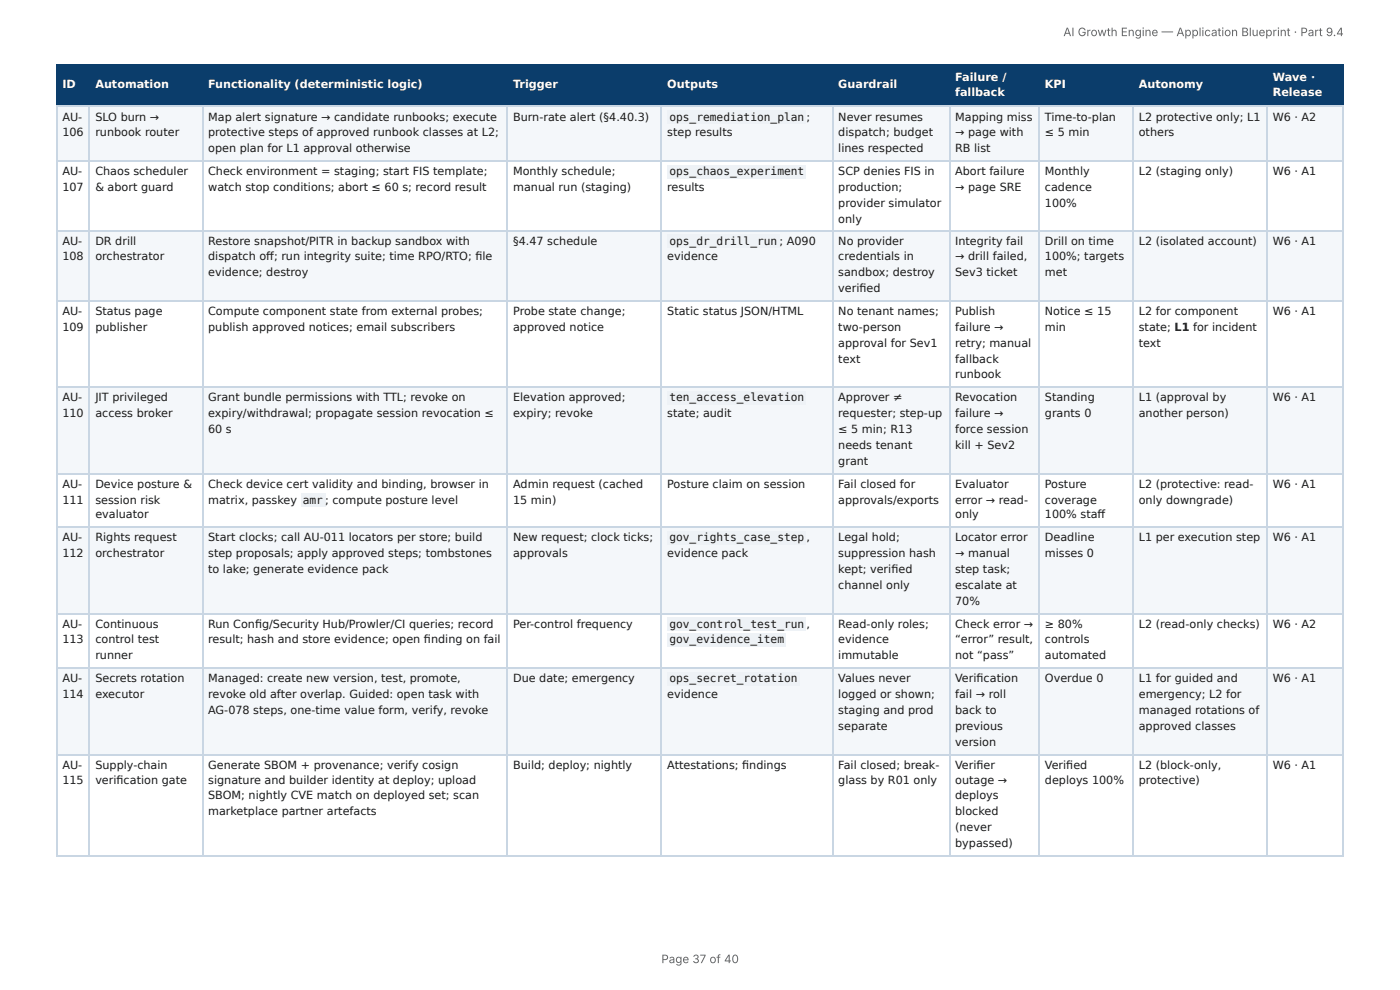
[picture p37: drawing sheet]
<svg xmlns="http://www.w3.org/2000/svg" width="297mm" height="210mm" viewBox="0 0 297 210" stroke-linecap="round" stroke-linejoin="round" font-family="sans-serif">
<defs><g id="words">
<g font-size="2.5" fill="#666">
<text x="225.8" y="7.7">AI Growth Engine — Application Blueprint · Part 9.4</text>
<text x="140.5" y="204.5">Page 37 of 40</text>
</g>
<g font-size="2.4" fill="#fff">
<text x="202.9" y="17.1">Failure /</text>
<text x="270.3" y="17.1">Wave ·</text>
<text x="13.2" y="18.7">ID</text>
<text x="20.3" y="18.7">Automation</text>
<text x="44.2" y="18.7">Functionality (deterministic logic)</text>
<text x="109" y="18.7">Trigger</text>
<text x="141.7" y="18.7">Outputs</text>
<text x="178" y="18.7">Guardrail</text>
<text x="202.9" y="20.5">fallback</text>
<text x="221.9" y="18.7">KPI</text>
<text x="241.9" y="18.7">Autonomy</text>
<text x="270.3" y="20.5">Release</text>
</g>
<g font-size="2.4" fill="#1a1a1a">
<text x="13.2" y="25.6">AU-</text>
<text x="13.2" y="29">106</text>
<text x="20.3" y="25.6">SLO burn →</text>
<text x="20.3" y="29">runbook router</text>
<text x="44.2" y="25.6">Map alert signature → candidate runbooks; execute</text>
<text x="44.2" y="29">protective steps of approved runbook classes at L2;</text>
<text x="109" y="25.6">Burn-rate alert (§4.40.3)</text>
<text x="141.7" y="29">step results</text>
<text x="142.2" y="25.6">ops_remediation_plan</text>
<text x="171.3" y="25.6">;</text>
<text x="178" y="25.6">Never resumes</text>
<text x="178" y="29">dispatch; budget</text>
<text x="202.9" y="25.6">Mapping miss</text>
<text x="202.9" y="29">→ page with</text>
<text x="221.9" y="25.6">Time-to-plan</text>
<text x="221.9" y="29">≤ 5 min</text>
<text x="241.9" y="25.6">L2 protective only; L1</text>
<text x="241.9" y="29">others</text>
<text x="270.3" y="25.6">W6 · A2</text>
<text x="44.2" y="32.3">open plan for L1 approval otherwise</text>
<text x="178" y="32.3">lines respected</text>
<text x="202.9" y="32.3">RB list</text>
<text x="13.2" y="37.2">AU-</text>
<text x="13.2" y="40.6">107</text>
<text x="20.3" y="37.2">Chaos scheduler</text>
<text x="20.3" y="40.6">&amp; abort guard</text>
<text x="44.2" y="37.2">Check environment = staging; start FIS template;</text>
<text x="44.2" y="40.6">watch stop conditions; abort ≤ 60 s; record result</text>
<text x="109" y="37.2">Monthly schedule;</text>
<text x="109" y="40.6">manual run (staging)</text>
<text x="141.7" y="40.6">results</text>
<text x="142.2" y="37.2">ops_chaos_experiment</text>
<text x="178" y="37.2">SCP denies FIS in</text>
<text x="178" y="40.6">production;</text>
<text x="202.9" y="37.2">Abort failure</text>
<text x="202.9" y="40.6">→ page SRE</text>
<text x="221.9" y="37.2">Monthly</text>
<text x="221.9" y="40.6">cadence</text>
<text x="241.9" y="37.2">L2 (staging only)</text>
<text x="270.3" y="37.2">W6 · A1</text>
<text x="178" y="43.9">provider simulator</text>
<text x="178" y="47.3">only</text>
<text x="221.9" y="43.9">100%</text>
<text x="13.2" y="52">AU-</text>
<text x="20.3" y="52">DR drill</text>
<text x="44.2" y="52">Restore snapshot/PITR in backup sandbox with</text>
<text x="109" y="52">§4.47 schedule</text>
<text x="142.2" y="52">ops_dr_drill_run ; A090</text>
<text x="178" y="52">No provider</text>
<text x="202.9" y="52">Integrity fail</text>
<text x="221.9" y="52">Drill on time</text>
<text x="241.9" y="52">L2 (isolated account)</text>
<text x="270.3" y="52">W6 · A1</text>
<text x="13.2" y="55.3">108</text>
<text x="20.3" y="55.3">orchestrator</text>
<text x="44.2" y="55.3">dispatch off ; run integrity suite; time RPO/RTO; fi le</text>
<text x="44.2" y="58.7">evidence; destroy</text>
<text x="141.7" y="55.3">evidence</text>
<text x="178" y="55.3">credentials in</text>
<text x="178" y="58.7">sandbox; destroy</text>
<text x="202.9" y="55.3">→ drill failed,</text>
<text x="202.9" y="58.7">Sev3 ticket</text>
<text x="221.9" y="55.3">100%; targets</text>
<text x="221.9" y="58.7">met</text>
<text x="178" y="62">verifi ed</text>
<text x="13.2" y="66.9">AU-</text>
<text x="13.2" y="70.3">109</text>
<text x="20.3" y="66.9">Status page</text>
<text x="20.3" y="70.3">publisher</text>
<text x="44.2" y="66.9">Compute component state from external probes;</text>
<text x="44.2" y="70.3">publish approved notices; email subscribers</text>
<text x="109" y="66.9">Probe state change;</text>
<text x="109" y="70.3">approved notice</text>
<text x="141.7" y="66.9">Static status JSON/HTML</text>
<text x="178" y="66.9">No tenant names;</text>
<text x="178" y="70.3">two-person</text>
<text x="202.9" y="66.9">Publish</text>
<text x="202.9" y="70.3">failure →</text>
<text x="221.9" y="66.9">Notice ≤ 15</text>
<text x="221.9" y="70.3">min</text>
<text x="241.9" y="66.9">L2 for component</text>
<text x="241.9" y="70.3">state; L1 for incident</text>
<text x="270.3" y="66.9">W6 · A1</text>
<text x="178" y="73.6">approval for Sev1</text>
<text x="178" y="77">text</text>
<text x="202.9" y="73.6">retry; manual</text>
<text x="202.9" y="77">fallback</text>
<text x="241.9" y="73.6">text</text>
<text x="202.9" y="80.3">runbook</text>
<text x="13.2" y="85.3">AU-</text>
<text x="13.2" y="88.6">110</text>
<text x="20.3" y="85.3">JIT privileged</text>
<text x="20.3" y="88.6">access broker</text>
<text x="44.2" y="85.3">Grant bundle permissions with TTL; revoke on</text>
<text x="44.2" y="88.6">expiry/withdrawal; propagate session revocation ≤</text>
<text x="109" y="85.3">Elevation approved;</text>
<text x="109" y="88.6">expiry; revoke</text>
<text x="141.7" y="88.6">state; audit</text>
<text x="142.2" y="85.3">ten_access_elevation</text>
<text x="178" y="85.3">Approver ≠</text>
<text x="178" y="88.6">requester; step-up</text>
<text x="202.9" y="85.3">Revocation</text>
<text x="202.9" y="88.6">failure →</text>
<text x="221.9" y="85.3">Standing</text>
<text x="221.9" y="88.6">grants 0</text>
<text x="241.9" y="85.3">L1 (approval by</text>
<text x="241.9" y="88.6">another person)</text>
<text x="270.3" y="85.3">W6 · A1</text>
<text x="44.2" y="92">60 s</text>
<text x="178" y="92">≤ 5 min; R13</text>
<text x="178" y="95.3">needs tenant</text>
<text x="202.9" y="92">force session</text>
<text x="202.9" y="95.3">kill + Sev2</text>
<text x="178" y="98.7">grant</text>
<text x="13.2" y="103.6">AU-</text>
<text x="13.2" y="106.9">111</text>
<text x="20.3" y="103.6">Device posture &amp;</text>
<text x="20.3" y="106.9">session risk</text>
<text x="44.2" y="103.6">Check device cert validity and binding, browser in</text>
<text x="44.2" y="106.9">matrix, passkey</text>
<text x="64.3" y="106.9">amr ; compute posture level</text>
<text x="109" y="103.6">Admin request (cached</text>
<text x="109" y="106.9">15 min)</text>
<text x="141.7" y="103.6">Posture claim on session</text>
<text x="178" y="103.6">Fail closed for</text>
<text x="178" y="106.9">approvals/exports</text>
<text x="202.9" y="103.6">Evaluator</text>
<text x="202.9" y="106.9">error → read-</text>
<text x="221.9" y="103.6">Posture</text>
<text x="221.9" y="106.9">coverage</text>
<text x="241.9" y="103.6">L2 (protective: read-</text>
<text x="241.9" y="106.9">only downgrade)</text>
<text x="270.3" y="103.6">W6 · A1</text>
<text x="20.3" y="110.1">evaluator</text>
<text x="202.9" y="110.1">only</text>
<text x="221.9" y="110.1">100% staff</text>
<text x="13.2" y="115">AU-</text>
<text x="13.2" y="118.3">112</text>
<text x="20.3" y="115">Rights request</text>
<text x="20.3" y="118.3">orchestrator</text>
<text x="44.2" y="115">Start clocks; call AU-011 locators per store; build</text>
<text x="44.2" y="118.3">step proposals; apply approved steps; tombstones</text>
<text x="109" y="115">New request; clock ticks;</text>
<text x="109" y="118.3">approvals</text>
<text x="141.7" y="118.3">evidence pack</text>
<text x="142.2" y="115">gov_rights_case_step</text>
<text x="171.3" y="115">,</text>
<text x="178" y="115">Legal hold;</text>
<text x="178" y="118.3">suppression hash</text>
<text x="202.9" y="115">Locator error</text>
<text x="202.9" y="118.3">→ manual</text>
<text x="221.9" y="115">Deadline</text>
<text x="221.9" y="118.3">misses 0</text>
<text x="241.9" y="115">L1 per execution step</text>
<text x="270.3" y="115">W6 · A1</text>
<text x="44.2" y="121.7">to lake; generate evidence pack</text>
<text x="178" y="121.7">kept; verifi ed</text>
<text x="178" y="125">channel only</text>
<text x="202.9" y="121.7">step task;</text>
<text x="202.9" y="125">escalate at</text>
<text x="202.9" y="128.4">70%</text>
<text x="13.2" y="133.3">AU-</text>
<text x="13.2" y="136.6">113</text>
<text x="20.3" y="133.3">Continuous</text>
<text x="20.3" y="136.6">control test</text>
<text x="44.2" y="133.3">Run Confi g/Security Hub/Prowler/CI queries; record</text>
<text x="44.2" y="136.6">result; hash and store evidence; open fi nding on fail</text>
<text x="109" y="133.3">Per-control frequency</text>
<text x="142.2" y="133.3">gov_control_test_run</text>
<text x="142.2" y="136.6">gov_evidence_item</text>
<text x="171.3" y="133.3">,</text>
<text x="178" y="133.3">Read-only roles;</text>
<text x="178" y="136.6">evidence</text>
<text x="202.9" y="133.3">Check error →</text>
<text x="202.9" y="136.6">“error” result,</text>
<text x="221.9" y="133.3">≥ 80%</text>
<text x="221.9" y="136.6">controls</text>
<text x="241.9" y="133.3">L2 (read-only checks)</text>
<text x="270.3" y="133.3">W6 · A2</text>
<text x="20.3" y="140">runner</text>
<text x="178" y="140">immutable</text>
<text x="202.9" y="140">not “pass”</text>
<text x="221.9" y="140">automated</text>
<text x="13.2" y="144.9">AU-</text>
<text x="13.2" y="148.3">114</text>
<text x="20.3" y="144.9">Secrets rotation</text>
<text x="20.3" y="148.3">executor</text>
<text x="44.2" y="144.9">Managed: create new version, test, promote,</text>
<text x="44.2" y="148.3">revoke old after overlap. Guided: open task with</text>
<text x="109" y="144.9">Due date; emergency</text>
<text x="141.7" y="148.3">evidence</text>
<text x="142.2" y="144.9">ops_secret_rotation</text>
<text x="178" y="144.9">Values never</text>
<text x="178" y="148.3">logged or shown;</text>
<text x="202.9" y="144.9">Verifi cation</text>
<text x="202.9" y="148.3">fail → roll</text>
<text x="221.9" y="144.9">Overdue 0</text>
<text x="241.9" y="144.9">L1 for guided and</text>
<text x="241.9" y="148.3">emergency; L2 for</text>
<text x="270.3" y="144.9">W6 · A1</text>
<text x="44.2" y="151.6">AG-078 steps, one-time value form, verify, revoke</text>
<text x="178" y="151.6">staging and prod</text>
<text x="178" y="155">separate</text>
<text x="202.9" y="151.6">back to</text>
<text x="202.9" y="155">previous</text>
<text x="241.9" y="151.6">managed rotations of</text>
<text x="241.9" y="155">approved classes</text>
<text x="202.9" y="158.3">version</text>
<text x="13.2" y="163.2">AU-</text>
<text x="13.2" y="166.6">115</text>
<text x="20.3" y="163.2">Supply-chain</text>
<text x="20.3" y="166.6">verifi cation gate</text>
<text x="44.2" y="163.2">Generate SBOM + provenance; verify cosign</text>
<text x="44.2" y="166.6">signature and builder identity at deploy; upload</text>
<text x="109" y="163.2">Build; deploy; nightly</text>
<text x="141.7" y="163.2">Attestations; fi ndings</text>
<text x="178" y="163.2">Fail closed; break-</text>
<text x="178" y="166.6">glass by R01 only</text>
<text x="202.9" y="163.2">Verifi er</text>
<text x="202.9" y="166.6">outage →</text>
<text x="221.9" y="163.2">Verifi ed</text>
<text x="221.9" y="166.6">deploys 100%</text>
<text x="241.9" y="163.2">L2 (block-only,</text>
<text x="241.9" y="166.6">protective)</text>
<text x="270.3" y="163.2">W6 · A1</text>
<text x="44.2" y="169.7">SBOM; nightly CVE match on deployed set; scan</text>
<text x="44.2" y="173.1">marketplace partner artefacts</text>
<text x="202.9" y="169.7">deploys</text>
<text x="202.9" y="173.1">blocked</text>
<text x="202.9" y="176.4">(never</text>
<text x="202.9" y="179.8">bypassed)</text>
</g>
</g></defs>
<g fill="#0b3d6b">
<path d="M12.1 14h7v8.5h-7z"/>
<path d="M19.1 14h23.9v8.5h-23.9z"/>
<path d="M43 14h64.8v8.5h-64.8z"/>
<path d="M107.8 14h32.8v8.5h-32.8z"/>
<path d="M140.6 14h36.2v8.5h-36.2z"/>
<path d="M176.8 14h24.8v8.5h-24.8z"/>
<path d="M201.6 14h19v8.5h-19z"/>
<path d="M220.6 14h20.1v8.5h-20.1z"/>
<path d="M240.7 14h28.4v8.5h-28.4z"/>
<path d="M269.1 14h16.3v8.5h-16.3z"/>
</g>
<g fill="#f4f7fa">
<path d="M12.1 22.5h7v11.6h-7z"/>
<path d="M19.1 22.5h23.9v11.6h-23.9z"/>
<path d="M43 22.5h64.8v11.6h-64.8z"/>
<path d="M107.8 22.5h32.8v11.6h-32.8z"/>
<path d="M140.6 22.5h36.2v11.6h-36.2z"/>
<path d="M176.8 22.5h24.8v11.6h-24.8z"/>
<path d="M201.6 22.5h19v11.6h-19z"/>
<path d="M220.6 22.5h20.1v11.6h-20.1z"/>
<path d="M240.7 22.5h28.4v11.6h-28.4z"/>
<path d="M269.1 22.5h16.3v11.6h-16.3z"/>
<path d="M12.1 49.1h7v14.9h-7z"/>
<path d="M19.1 49.1h23.9v14.9h-23.9z"/>
<path d="M43 49.1h64.8v14.9h-64.8z"/>
<path d="M107.8 49.1h32.8v14.9h-32.8z"/>
<path d="M140.6 49.1h36.2v14.9h-36.2z"/>
<path d="M176.8 49.1h24.8v14.9h-24.8z"/>
<path d="M201.6 49.1h19v14.9h-19z"/>
<path d="M220.6 49.1h20.1v14.9h-20.1z"/>
<path d="M240.7 49.1h28.4v14.9h-28.4z"/>
<path d="M269.1 49.1h16.3v14.9h-16.3z"/>
<path d="M12.1 82.1h7v18.4h-7z"/>
<path d="M19.1 82.1h23.9v18.4h-23.9z"/>
<path d="M43 82.1h64.8v18.4h-64.8z"/>
<path d="M107.8 82.1h32.8v18.4h-32.8z"/>
<path d="M140.6 82.1h36.2v18.4h-36.2z"/>
<path d="M176.8 82.1h24.8v18.4h-24.8z"/>
<path d="M201.6 82.1h19v18.4h-19z"/>
<path d="M220.6 82.1h20.1v18.4h-20.1z"/>
<path d="M240.7 82.1h28.4v18.4h-28.4z"/>
<path d="M269.1 82.1h16.3v18.4h-16.3z"/>
<path d="M12.1 112.1h7v18.3h-7z"/>
<path d="M19.1 112.1h23.9v18.3h-23.9z"/>
<path d="M43 112.1h64.8v18.3h-64.8z"/>
<path d="M107.8 112.1h32.8v18.3h-32.8z"/>
<path d="M140.6 112.1h36.2v18.3h-36.2z"/>
<path d="M176.8 112.1h24.8v18.3h-24.8z"/>
<path d="M201.6 112.1h19v18.3h-19z"/>
<path d="M220.6 112.1h20.1v18.3h-20.1z"/>
<path d="M240.7 112.1h28.4v18.3h-28.4z"/>
<path d="M269.1 112.1h16.3v18.3h-16.3z"/>
<path d="M12.1 141.8h7v18.3h-7z"/>
<path d="M19.1 141.8h23.9v18.3h-23.9z"/>
<path d="M43 141.8h64.8v18.3h-64.8z"/>
<path d="M107.8 141.8h32.8v18.3h-32.8z"/>
<path d="M140.6 141.8h36.2v18.3h-36.2z"/>
<path d="M176.8 141.8h24.8v18.3h-24.8z"/>
<path d="M201.6 141.8h19v18.3h-19z"/>
<path d="M220.6 141.8h20.1v18.3h-20.1z"/>
<path d="M240.7 141.8h28.4v18.3h-28.4z"/>
<path d="M269.1 141.8h16.3v18.3h-16.3z"/>
</g>
<path d="M11.9 13.9h273.5M12 13.8v8.9M18.9 13.8v8.9M43.1 13.8v8.9M107.6 13.8v8.9M140.5 13.8v8.9M176.9 13.8v8.9M201.7 13.8v8.9M220.7 13.8v8.9M240.6 13.8v8.9M269.2 13.8v8.9M11.9 22.6h273.5" fill="none" stroke="#0b3d6b" stroke-width=".22"/>
<path d="M285.3 13.8v8.9" fill="none" stroke="#0b3d6b" stroke-width=".21"/>
<g fill="none" stroke="#c9d6e3" stroke-width=".22">
<path d="M11.9 22.6h273.5M11.9 34.2h273.5M12 22.7v159.1M18.9 22.7v159.1M43.1 22.7v159.1M107.6 22.7v159.1M140.5 22.7v159.1M176.9 22.7v159.1M201.7 22.7v159.1M220.7 22.7v159.1M240.6 22.7v159.1M269.2 22.7v159.1"/>
<path d="M11.9 48.9h273.5M11.9 63.9h273.5M11.9 82.2h273.5M11.9 100.6h273.5M11.9 112h273.5M11.9 130.3h273.5M11.9 141.9h273.5M11.9 160.2h273.5M11.9 181.7h273.5"/>
</g>
<path d="M285.3 22.7v159.1" fill="none" stroke="#c9d6e3" stroke-width=".21"/>
<g fill="#eef2f6">
<path d="M141.7 23.4h29.5v2.9h-29.5z"/>
<path d="M141.7 35h29.5v2.9h-29.5z"/>
<path d="M141.7 49.7h23.9v2.9h-23.9z"/>
<path d="M141.7 83h29.5v2.9h-29.5z"/>
<path d="M64 104.7h5.1v2.9h-5.1z"/>
<path d="M141.7 112.7h29.5v2.9h-29.5z"/>
<path d="M141.7 131.1h29.5v2.9h-29.5z"/>
<path d="M141.7 134.4h25.3v2.9h-25.3z"/>
<path d="M141.7 142.7h28.2v2.9h-28.2z"/>
</g>
<use href="#words"/>
</svg>
